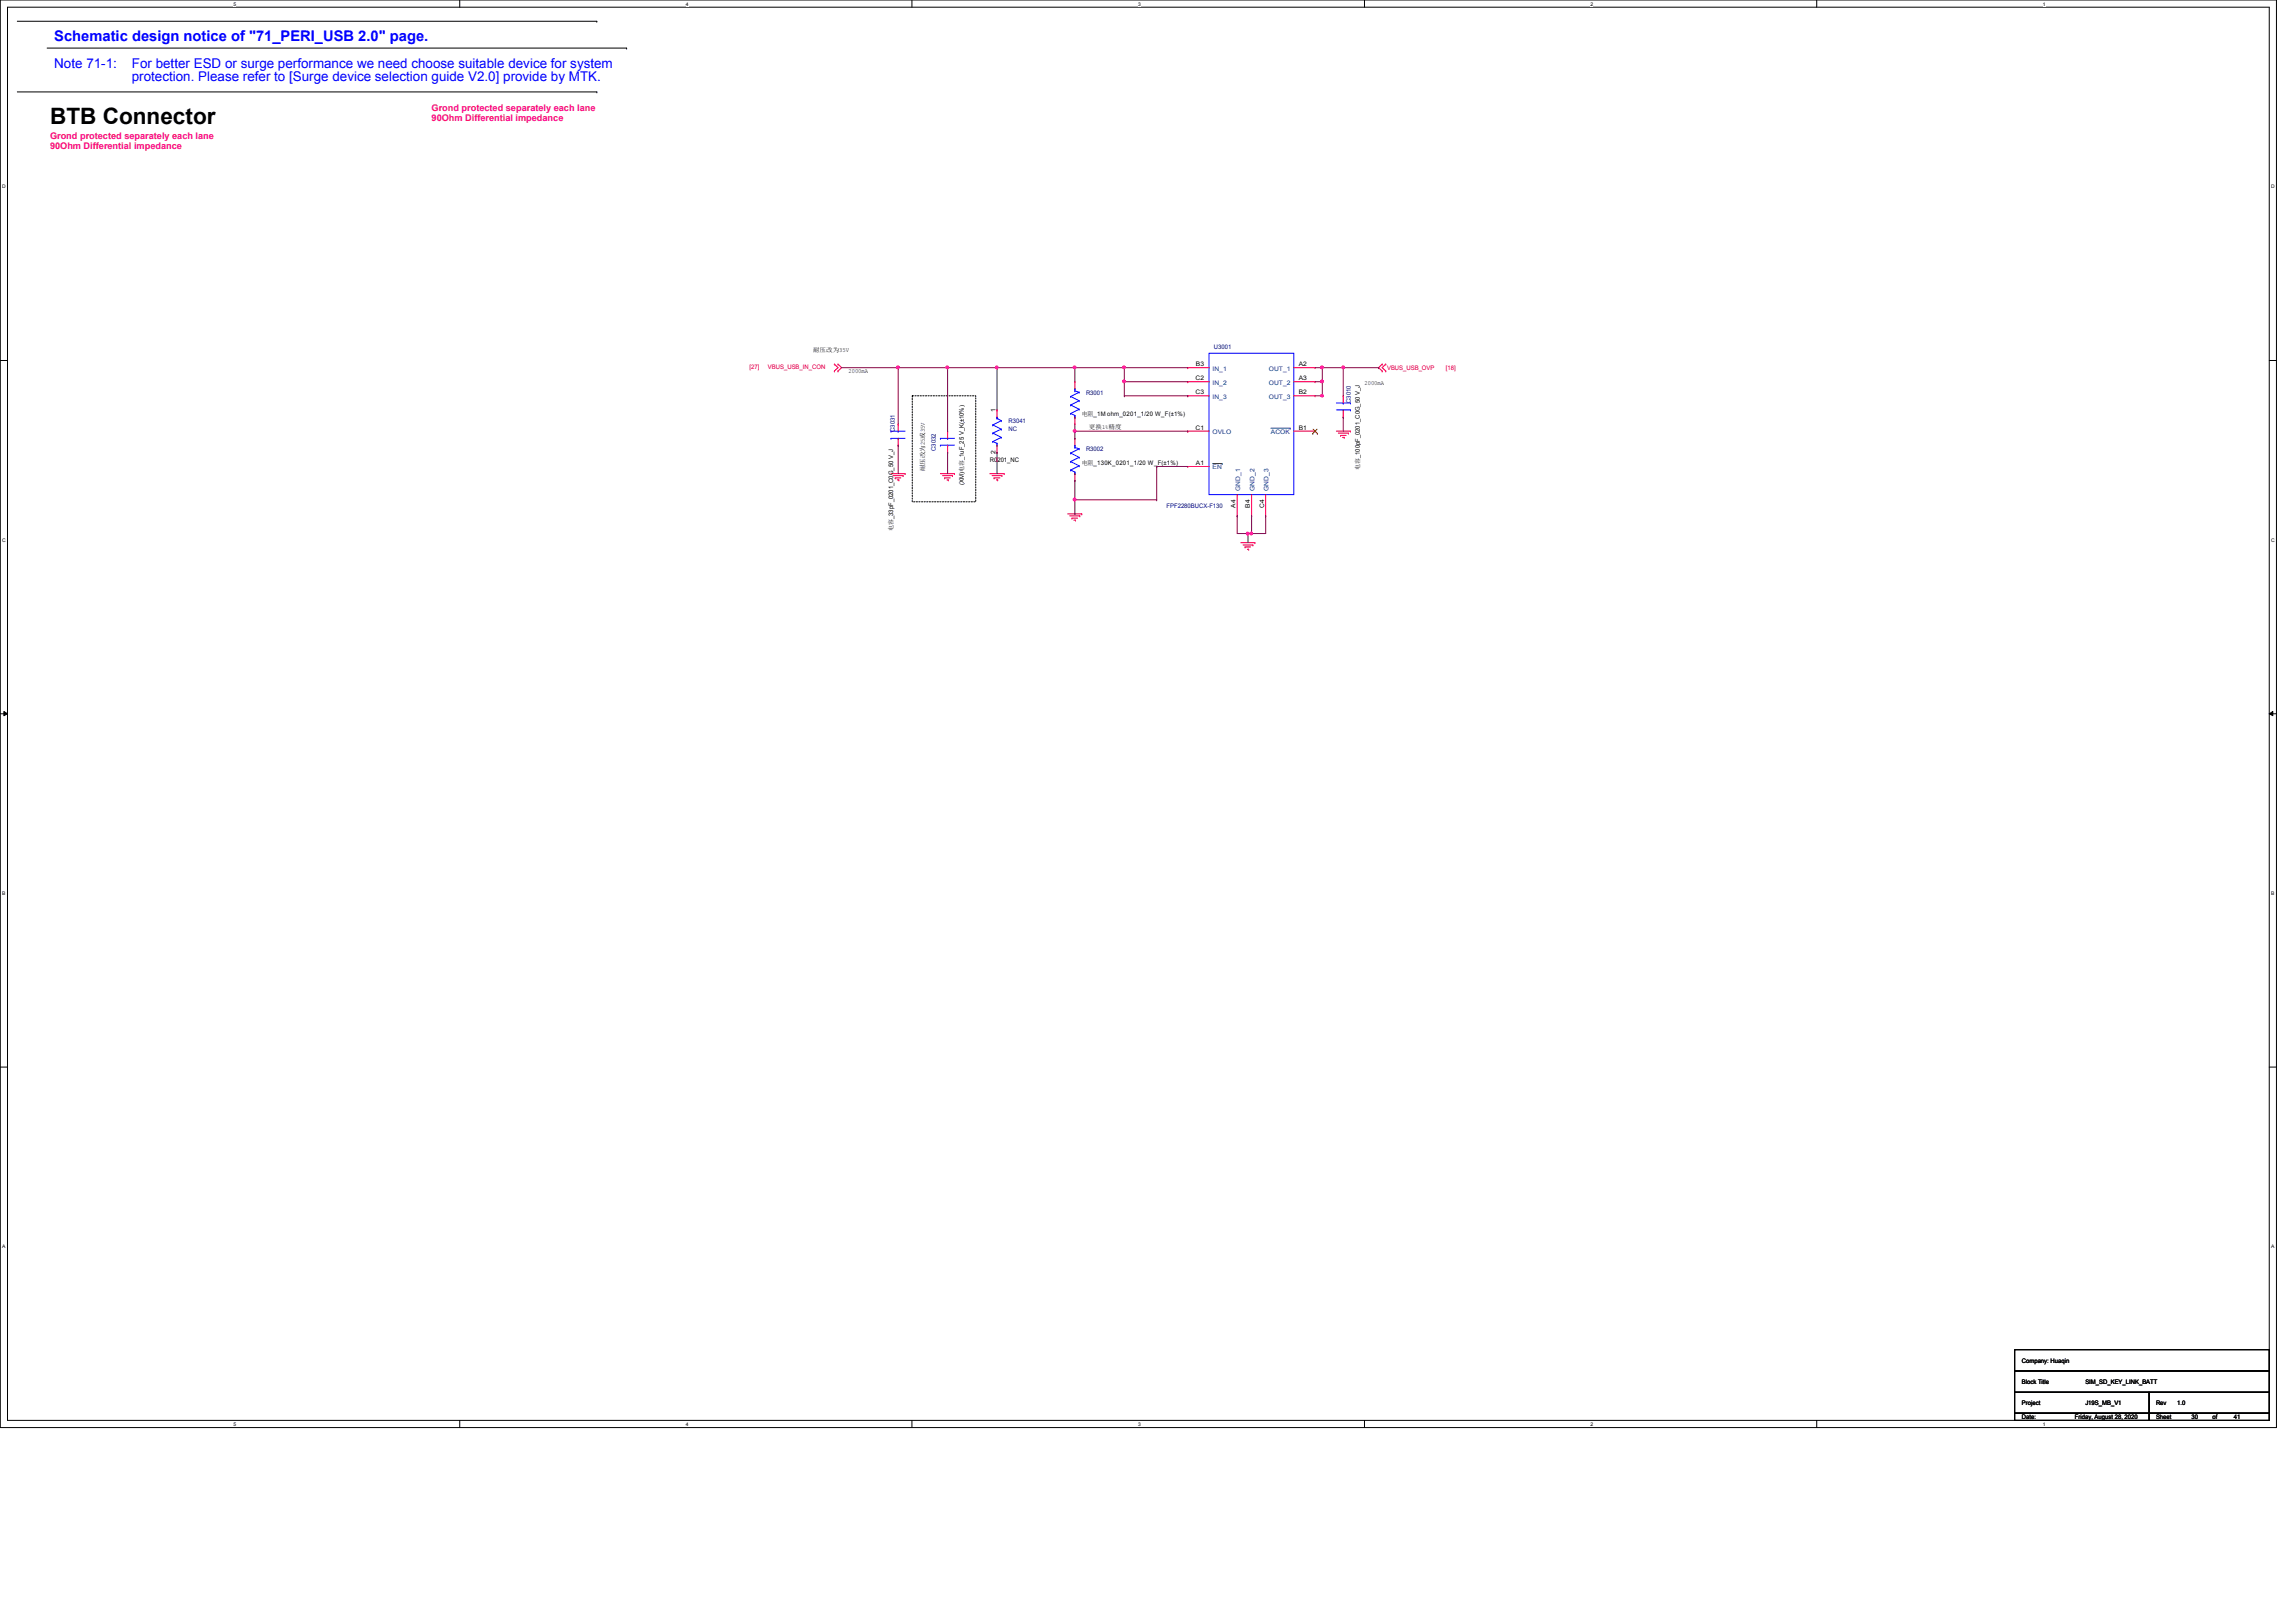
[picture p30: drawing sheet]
<svg xmlns="http://www.w3.org/2000/svg" width="297mm" height="210mm" viewBox="0 0 297 210" stroke-linecap="round" stroke-linejoin="round" font-family="sans-serif">
<defs><g id="words">
<text font-size="2.9" x="6.5" y="16">BTB Connector</text>
<text font-size="1.9" fill="#00f" x="7" y="5.2">Schematic design notice of &quot;71_PERI_USB 2.0&quot; page.</text>
<g font-size="1.7" fill="#00f">
<text x="7" y="8.8">Note 71-1:</text>
<text x="17.1" y="8.8">For better ESD or surge performance we need choose suitable device for system</text>
<text x="17.1" y="10.5">protection. Please refer to [Surge device selection guide V2.0] provide by MTK.</text>
</g>
<g font-size="1.2" fill="#ff0080">
<text x="55.8" y="14.4">Grond protected separately each lane</text>
<text x="55.8" y="15.6">90Ohm Differential impedance</text>
<text x="6.5" y="18">Grond protected separately each lane</text>
<text x="6.5" y="19.3">90Ohm Differential impedance</text>
</g>
<g font-size=".8" fill="#f00">
<text x="97" y="47.8">[27]</text>
<text x="99.4" y="47.8">VBUS_USB_IN_CON</text>
<text x="179.4" y="47.9">VBUS_USB_OVP</text>
<text x="187.1" y="47.9">[18]</text>
</g>
<g font-size=".8">
<text x="105.2" y="45.5">耐耐耐但35V</text>
<text x="154.7" y="47.4">B3</text>
<text x="168" y="47.4">A2</text>
<text x="109.8" y="48.3">2000mA</text>
<text x="128.8" y="53.3" transform="rotate(-90 128.8 53.3)">1</text>
<text x="140" y="53.8">电电_1M ohm_0201_1/20 W_F(±1%)</text>
<text x="154.7" y="49.2">C2</text>
<text x="154.7" y="51">C3</text>
<text x="168" y="49.2">A3</text>
<text x="168" y="51">B2</text>
<text x="176.5" y="49.9">2000mA</text>
<text x="128.1" y="59.8">R0201_NC</text>
<text x="128.8" y="58.7" transform="rotate(-90 128.8 58.7)">2</text>
<text x="140.9" y="55.5">更更1%精反</text>
<text x="154.7" y="55.6">C1</text>
<text x="168" y="55.6">B1</text>
<text x="119.6" y="61" transform="rotate(-90 119.6 61)">耐耐耐但25或35V</text>
<text x="124.7" y="62.7" transform="rotate(-90 124.7 62.7)">(XM)电电_1uF_25 V_K(±10%)</text>
<text x="140" y="60.2">电电_130K_0201_1/20 W_F(±1%)</text>
<text x="154.7" y="60.2">A1</text>
<text x="159.8" y="65.7" transform="rotate(-90 159.8 65.7)">A4</text>
<text x="161.7" y="65.7" transform="rotate(-90 161.7 65.7)">B4</text>
<text x="163.5" y="65.7" transform="rotate(-90 163.5 65.7)">C4</text>
<text x="175.9" y="60.8" transform="rotate(-90 175.9 60.8)">电电_100pF_0201_C0G_50 V_J</text>
<text x="115.6" y="68.7" transform="rotate(-90 115.6 68.7)">电电_33pF_0201_C0G_50 V_J</text>
<text x="261.6" y="179.1">Block Title</text>
<text x="261.6" y="176.4">Company: Huaqin</text>
<text x="269.8" y="179.1">SIM_SD_KEY_LINK_BATT</text>
<text x="261.6" y="181.8">Project</text>
<text x="261.6" y="183.6">Date:</text>
<text x="268.4" y="183.6">Friday, August 28, 2020</text>
<text x="269.8" y="181.8">J19S_MB_V1</text>
<text x="278.9" y="181.8">Rev</text>
<text x="278.9" y="183.6">Sheet</text>
<text x="281.7" y="181.8">1.0</text>
<text x="283.5" y="183.6">30</text>
<text x="286.3" y="183.6">of</text>
<text x="289" y="183.6">41</text>
</g>
<g font-size=".8" fill="#004080">
<text x="156.9" y="48">IN_1</text>
<text x="164.2" y="48">OUT_1</text>
<text x="156.9" y="49.8">IN_2</text>
<text x="156.9" y="51.6">IN_3</text>
<text x="164.2" y="49.8">OUT_2</text>
<text x="164.2" y="51.6">OUT_3</text>
<text x="156.9" y="56.2">OVLO</text>
<text x="164.4" y="56.2">ACOK</text>
<text x="156.9" y="60.7">EN</text>
<text x="160.4" y="63.5" transform="rotate(-90 160.4 63.5)">GND_1</text>
<text x="162.3" y="63.5" transform="rotate(-90 162.3 63.5)">GND_2</text>
<text x="164.1" y="63.5" transform="rotate(-90 164.1 63.5)">GND_3</text>
</g>
<g font-size=".8" fill="#000080">
<text x="157.1" y="45.2">U3001</text>
<text x="140.5" y="51.1">R3001</text>
<text x="174.7" y="52.2" transform="rotate(-90 174.7 52.2)">C3010</text>
<text x="115.8" y="55.9" transform="rotate(-90 115.8 55.9)">C3031</text>
<text x="121.1" y="58.3" transform="rotate(-90 121.1 58.3)">C3032</text>
<text x="130.5" y="54.7">R3041</text>
<text x="130.5" y="55.8">NC</text>
<text x="140.5" y="58.4">R3002</text>
<text x="150.9" y="65.7">FPF2280BUCX-F130</text>
</g>
<g font-size=".6">
<text x="30.2" y=".7">5</text>
<text x="88.7" y=".7">4</text>
<text x="147.2" y=".7">3</text>
<text x="205.8" y=".7">2</text>
<text x="264.3" y=".7">1</text>
<text x=".3" y="24.4">D</text>
<text x="293.8" y="24.4">D</text>
<text x=".3" y="70.1">C</text>
<text x="293.8" y="70.1">C</text>
<text x=".3" y="115.8">B</text>
<text x="293.8" y="115.8">B</text>
<text x=".3" y="161.5">A</text>
<text x="293.8" y="161.5">A</text>
<text x="30.2" y="184.5">5</text>
<text x="88.7" y="184.5">4</text>
<text x="147.2" y="184.5">3</text>
<text x="205.8" y="184.5">2</text>
<text x="264.3" y="184.5">1</text>
</g>
</g></defs>
<path d="M0 0h294.5v184.7h-294.5zM1 .9h292.6v182.9h-292.6z" fill="none" stroke="#000" stroke-width=".13"/>
<g fill="#fff">
<path d="M30.2 .1h.4v.7h-.4z"/>
<path d="M30.2 183.9h.4v.8h-.4z"/>
</g>
<path d="M59.5 0v.9M59.5 183.8v.9" fill="none" stroke="#000" stroke-width=".13"/>
<g fill="#fff">
<path d="M88.7 .1h.4v.7h-.4z"/>
<path d="M88.7 183.9h.4v.8h-.4z"/>
</g>
<path d="M118 0v.9M118 183.8v.9" fill="none" stroke="#000" stroke-width=".13"/>
<g fill="#fff">
<path d="M147.2 .1h.4v.7h-.4z"/>
<path d="M147.2 183.9h.4v.8h-.4z"/>
</g>
<path d="M176.5 0v.9M176.5 183.8v.9" fill="none" stroke="#000" stroke-width=".13"/>
<g fill="#fff">
<path d="M205.8 .1h.3v.7h-.3z"/>
<path d="M205.8 183.9h.3v.8h-.3z"/>
</g>
<path d="M235 0v.9M235 183.8v.9" fill="none" stroke="#000" stroke-width=".13"/>
<g fill="#fff">
<path d="M264.3 .1h.3v.7h-.3z"/>
<path d="M264.3 183.9h.3v.8h-.3z"/>
<path d="M.3 23.8h.5v.7h-.5z"/>
<path d="M293.8 23.8h.5v.7h-.5z"/>
<path d="M.3 69.5h.5v.7h-.5z"/>
<path d="M293.8 69.5h.5v.7h-.5z"/>
</g>
<path d="M0 46.7h1M293.6 46.7h.9" fill="none" stroke="#000" stroke-width=".13"/>
<g fill="#fff">
<path d="M.3 115.2h.4v.8h-.4z"/>
<path d="M293.8 115.2h.5v.8h-.5z"/>
</g>
<path d="M0 92.4h1M.5 92.1l.5 .3-.5 .2zM293.6 92.4l.4-.3v.5zM293.6 92.4h.9" fill="none" stroke="#000" stroke-width=".13"/>
<path d="M.5 92.1l.5 .3-.5 .2zM293.6 92.4l.4-.3v.5z" fill="#000"/>
<g fill="#fff">
<path d="M.3 161h.4v.7h-.4z"/>
<path d="M293.8 161h.4v.7h-.4z"/>
</g>
<g fill="none" stroke="#000" stroke-width=".13">
<path d="M2.2 2.8h75M2.2 11.9h75M6.1 6.2h75M77.2 2.8h.1M77.2 11.9h.1M81.1 6.2h.1M0 138.1h1M293.6 138.1h.9M260.6 174.7h33v2.7h-33zM260.6 177.4h33v2.8h-33zM260.6 180.2h17.4v2.7h-17.4zM260.6 182.9h17.4v.9h-17.4z"/>
<path d="M278 182.9h15.6v.9h-15.6zM278 180.2h15.6v2.7h-15.6z"/>
</g>
<path d="M118 51.2h8.2v13.7h-8.2z" fill="none" stroke="#000" stroke-width=".13" stroke-dasharray=".2 .2"/>
<g fill="none" stroke="#f00" stroke-width=".13">
<path d="M107.9 47.1h.1M107.9 48h.1M107.9 47.1l.5 .5-.5 .4M108.4 48h.1M108.4 47.1h.1M108.4 47.1l.5 .5-.5 .4M116.2 54.9h.1M116.2 57.6h.1M116.2 54.9v.9M116.2 56.7v.9M122.6 55.8h.1M122.6 58.5h.1"/>
<path d="M122.6 55.8v.9M122.6 57.6v.9M129 53h.1M129 58.5h.1M129 53v1M129 57.6v.9M139.1 54.9h.1M139.1 49.4h.1M139.1 56.7h.1M139.1 49.4v.9M139.1 54v.9M139.1 56.7v.9"/>
<path d="M153.7 47.6h.1M153.7 55.8h.1M153.7 49.4h.1M153.7 51.2h.1M153.7 55.8h2.7M153.7 47.6h2.7M153.7 49.4h2.7M153.7 51.2h2.7M167.4 55.8h2.7M167.4 47.6h2.7M167.4 49.4h2.7M167.4 51.2h2.7"/>
<path d="M170.1 47.6h.1M170.1 49.4h.1M170.1 55.8h.1M170.1 51.2h.1M172.9 55.8h1.8M173.1 56h1.4M173.4 56.3h.1M173.4 56.3h.8M173.7 56.6h.2M173.8 54h.1M173.8 51.2h.1M173.8 51.2v1"/>
<path d="M173.8 53v1M173.9 56.6h.1M174.5 56h.1M174.7 55.8h.1M178.8 47.1h.1M178.8 48h.1M178.8 47.1l-.5 .5 .5 .4M179.3 48h.1M179.3 47.1h.1M179.3 47.1l-.5 .5 .5 .4M115.3 61.3h1.8M115.5 61.6h1.3"/>
<path d="M115.8 61.8h.1M115.8 61.8h.7M116.1 62.1h.2M116.3 62.1h.1M116.8 61.6h.1M117.1 61.3h.1M121.7 61.3h1.8M122 61.6h1.2M122.2 61.8h.1M122.2 61.8h.7M122.5 62.1h.2M122.7 62.1h.1"/>
<path d="M123.2 61.6h.1M123.5 61.3h.1M128.1 61.3h1.8M128.4 61.6h1.2M128.6 61.8h.1M128.6 61.8h.8M128.9 62.1h.2M129.1 62.1h.1M129.6 61.6h.1M129.9 61.3h.1M138.1 66.5h1.9M138.4 66.8h1.3"/>
<path d="M138.7 67.1h.1M138.7 67.1h.7M138.9 67.3h.2M139.1 62.2h.1M139.1 61.3v.9M139.1 67.3h.1M139.7 66.8h.1M140 66.5h.1M153.7 60.4h.1M153.7 60.4h2.7M160.1 66.8h.1M160.1 64v2.8"/>
<path d="M160.5 70.2h1.8M160.8 70.5h1.3M161.1 70.8h.1M161.1 70.8h.7M161.4 71.1h.1M161.5 71.1h.1M161.9 66.8h.1M161.9 64v2.8M162.1 70.5h.1M162.3 70.2h.1M163.7 66.8h.1M163.7 64v2.8"/>
</g>
<g fill="none" stroke="#00f" stroke-width=".13">
<path d="M115.3 55.8h.1M115.3 56.7h.1M115.3 55.8h1.8M115.3 56.7h1.8M116.2 55.8h.1M116.2 56.7h.1M121.7 56.7h.1M121.7 57.6h.1M121.7 56.7h1.8M121.7 57.6h1.8M122.6 56.7h.1M122.6 57.6h.1"/>
<path d="M128.4 57.1h.1M128.4 56h.1M128.4 55h.1M128.4 57.1l.6 .3M128.4 56l1.1 .6M128.4 55l1.1 .5M129 57.6h.1M129 54h.1M129 57.4h.1M129 54.1h.1M129 54v.1M129 57.4v.2"/>
<path d="M129 54.1l.5 .3M129.5 56.6h.1M129.5 55.5h.1M129.5 54.4h.1M129.5 56.6l-1.1 .5M129.5 55.5l-1.1 .5M129.5 54.4l-1.1 .6M138.5 51.3h.1M138.5 52.4h.1M138.5 53.5h.1M138.5 58.6h.1M138.5 59.7h.1"/>
<path d="M138.5 51.3l1.1 .6M138.5 52.4l1.1 .6M138.5 53.5l.6 .3M138.5 58.6l1.1 .6M138.5 59.7l1.1 .6M139.1 50.3h.1M139.1 54h.1M139.1 50.6h.1M139.1 53.8h.1M139.1 57.6h.1M139.1 57.9h.1M139.1 50.3v.3"/>
<path d="M139.1 53.8v.2M139.1 57.6v.3M139.1 50.6l.5 .2M139.1 57.9l.5 .2M139.6 50.8h.1M139.6 51.9h.1M139.6 53h.1M139.6 58.1h.1M139.6 59.2h.1M139.6 50.8l-1.1 .5M139.6 51.9l-1.1 .5M139.6 53l-1.1 .5"/>
<path d="M139.6 58.1l-1.1 .5M139.6 59.2l-1.1 .5M156.4 45.7h11v18.3h-11zM172.9 53h1.8M172.9 52.2h1.8M173.8 53h.1M173.8 52.2h.1M174.7 53h.1M174.7 52.2h.1M138.5 60.8h.1M138.5 60.8l.6 .3M139.1 61.3h.1"/>
<path d="M139.1 61.1h.1M139.1 61.1v.2M139.6 60.3h.1M139.6 60.3l-1.1 .5"/>
</g>
<path d="M156.9 60h1.2M158.1 60h.1M164.4 55.4h2.5M166.9 55.4h.1" fill="none" stroke="#004080" stroke-width=".13"/>
<path d="M169.8 56.1h.1M169.9 55.5l.5 .6M170.4 55.5l-.6 .6M170.4 56.1h.1" fill="none" stroke="#804000" stroke-width=".13"/>
<path d="M145.5 49.4h.1M145.5 49.4h8.2M173.8 54h.1M173.8 54v1.8" fill="none" stroke="#800040" stroke-width=".13"/>
<path d="M145.3 49.2h.2v.3h-.2z" fill-rule="evenodd" fill="#f0f"/>
<path d="M145.3 49.2h.2v.3h-.2z" fill="none" stroke="#f0f" stroke-width=".13"/>
<path d="M145.5 47.6h.1M145.5 47.6h8.2" fill="none" stroke="#800040" stroke-width=".13"/>
<path d="M145.3 47.4h.2v.3h-.2z" fill-rule="evenodd" fill="#f0f"/>
<path d="M145.3 47.4h.2v.3h-.2z" fill="none" stroke="#f0f" stroke-width=".13"/>
<path d="M139.1 47.6h.1M139.1 47.6h6.4M139.1 47.6v1.8M139.1 55.8h14.6M153.7 55.8h.1M170.1 47.6h1M171.1 47.6h.1" fill="none" stroke="#800040" stroke-width=".13"/>
<path d="M138.9 55.7h.2v.2h-.2z" fill-rule="evenodd" fill="#f0f"/>
<path d="M138.9 55.7h.2v.2h-.2z" fill="none" stroke="#f0f" stroke-width=".13"/>
<g fill="none" stroke="#800040" stroke-width=".13">
<path d="M116.2 57.6h.1M116.2 57.6v3.7M122.6 58.5h.1M122.6 58.5v2.8M145.5 51.2h.1M145.5 51.2h8.2M145.5 49.4v1.8M153.7 51.2h.1M170.1 51.2h1M170.1 49.4h1M171.1 51.2h.1M171.1 49.4h.1"/>
<path d="M161.9 66.8h.1M161.9 66.8v2.2"/>
</g>
<path d="M161.7 68.9h.3v.3h-.3z" fill-rule="evenodd" fill="#f0f"/>
<path d="M161.7 68.9h.3v.3h-.3z" fill="none" stroke="#f0f" stroke-width=".13"/>
<path d="M160.1 66.8h.1M160.1 66.8v2.2h1.4M161.5 69h.1M161.5 69v1.2" fill="none" stroke="#800040" stroke-width=".13"/>
<path d="M161.3 68.9h.2v.3h-.2z" fill-rule="evenodd" fill="#f0f"/>
<path d="M161.3 68.9h.2v.3h-.2z" fill="none" stroke="#f0f" stroke-width=".13"/>
<g fill="none" stroke="#800040" stroke-width=".13">
<path d="M108.9 47.6h7.3M116.2 47.6h.1M129 58.5h.1M129 58.5v2.8M145.5 47.6h.1M145.5 47.6v1.8M149.6 60.4h.1M149.6 60.4v4.3M149.6 60.4h4.1M161.5 69h.1M161.9 69h.1M163.7 66.8h.1"/>
<path d="M163.7 66.8v2.2h-2.2"/>
</g>
<path d="M116 47.4h.3v.3h-.3z" fill-rule="evenodd" fill="#f0f"/>
<path d="M116 47.4h.3v.3h-.3z" fill="none" stroke="#f0f" stroke-width=".13"/>
<path d="M129 47.6h.1M129 47.6v5.4M129 47.6h10.1" fill="none" stroke="#800040" stroke-width=".13"/>
<path d="M138.9 47.4h.2v.3h-.2z" fill-rule="evenodd" fill="#f0f"/>
<path d="M138.9 47.4h.2v.3h-.2z" fill="none" stroke="#f0f" stroke-width=".13"/>
<path d="M128.8 47.4h.3v.3h-.3z" fill-rule="evenodd" fill="#f0f"/>
<path d="M128.8 47.4h.3v.3h-.3z" fill="none" stroke="#f0f" stroke-width=".13"/>
<path d="M171.1 47.6h.1M171.1 47.6v1.8" fill="none" stroke="#800040" stroke-width=".13"/>
<path d="M170.9 49.2h.2v.3h-.2z" fill-rule="evenodd" fill="#f0f"/>
<path d="M170.9 49.2h.2v.3h-.2z" fill="none" stroke="#f0f" stroke-width=".13"/>
<path d="M170.9 47.4h.2v.3h-.2z" fill-rule="evenodd" fill="#f0f"/>
<path d="M170.9 47.4h.2v.3h-.2z" fill="none" stroke="#f0f" stroke-width=".13"/>
<path d="M171.1 51.2h.1M171.1 47.6h2.7M171.2 49.4h.1M171.2 51.2h.1M171.2 49.4h-.1v1.8M173.8 47.6h.1" fill="none" stroke="#800040" stroke-width=".13"/>
<path d="M170.9 51.1h.2v.2h-.2z" fill-rule="evenodd" fill="#f0f"/>
<path d="M170.9 51.1h.2v.2h-.2z" fill="none" stroke="#f0f" stroke-width=".13"/>
<path d="M173.8 47.6h.1M173.8 47.6v3.6M173.8 47.6h4.5M178.3 47.6h.1" fill="none" stroke="#800040" stroke-width=".13"/>
<path d="M173.6 47.4h.3v.3h-.3z" fill-rule="evenodd" fill="#f0f"/>
<path d="M173.6 47.4h.3v.3h-.3z" fill="none" stroke="#f0f" stroke-width=".13"/>
<path d="M116.2 47.6h.1M116.2 47.6v7.3M116.2 47.6h6.4M122.6 47.6h.1M122.6 47.6v8.2" fill="none" stroke="#800040" stroke-width=".13"/>
<path d="M122.4 47.4h.3v.3h-.3z" fill-rule="evenodd" fill="#f0f"/>
<path d="M122.4 47.4h.3v.3h-.3z" fill="none" stroke="#f0f" stroke-width=".13"/>
<path d="M122.6 47.6h.1M122.6 47.6h6.4M139.1 55.8h.1M139.1 54.9v.9M139.1 66.5h.1M139.1 62.2h.1M139.1 62.2v4.3M139.1 64.7h10.5M149.6 64.7h.1" fill="none" stroke="#800040" stroke-width=".13"/>
<path d="M138.9 64.5h.2v.3h-.2z" fill-rule="evenodd" fill="#f0f"/>
<path d="M138.9 64.5h.2v.3h-.2z" fill="none" stroke="#f0f" stroke-width=".13"/>
<path d="M139.1 56.7h.1M139.1 55.8v.9" fill="none" stroke="#800040" stroke-width=".13"/>
<path d="M145.3 49.2h.2v.3h-.2z" fill-rule="evenodd" fill="#f0f"/>
<path d="M145.3 49.2h.2v.3h-.2z" fill="none" stroke="#f0f" stroke-width=".13"/>
<path d="M145.3 47.4h.2v.3h-.2z" fill-rule="evenodd" fill="#f0f"/>
<path d="M145.3 47.4h.2v.3h-.2z" fill="none" stroke="#f0f" stroke-width=".13"/>
<path d="M138.9 55.7h.2v.2h-.2z" fill-rule="evenodd" fill="#f0f"/>
<path d="M138.9 55.7h.2v.2h-.2z" fill="none" stroke="#f0f" stroke-width=".13"/>
<path d="M161.7 68.9h.3v.3h-.3z" fill-rule="evenodd" fill="#f0f"/>
<path d="M161.7 68.9h.3v.3h-.3z" fill="none" stroke="#f0f" stroke-width=".13"/>
<path d="M161.3 68.9h.2v.3h-.2z" fill-rule="evenodd" fill="#f0f"/>
<path d="M161.3 68.9h.2v.3h-.2z" fill="none" stroke="#f0f" stroke-width=".13"/>
<path d="M116 47.4h.3v.3h-.3z" fill-rule="evenodd" fill="#f0f"/>
<path d="M116 47.4h.3v.3h-.3z" fill="none" stroke="#f0f" stroke-width=".13"/>
<path d="M138.9 47.4h.2v.3h-.2z" fill-rule="evenodd" fill="#f0f"/>
<path d="M138.9 47.4h.2v.3h-.2z" fill="none" stroke="#f0f" stroke-width=".13"/>
<path d="M128.8 47.4h.3v.3h-.3z" fill-rule="evenodd" fill="#f0f"/>
<path d="M128.8 47.4h.3v.3h-.3z" fill="none" stroke="#f0f" stroke-width=".13"/>
<path d="M170.9 49.2h.2v.3h-.2z" fill-rule="evenodd" fill="#f0f"/>
<path d="M170.9 49.2h.2v.3h-.2z" fill="none" stroke="#f0f" stroke-width=".13"/>
<path d="M170.9 47.4h.2v.3h-.2z" fill-rule="evenodd" fill="#f0f"/>
<path d="M170.9 47.4h.2v.3h-.2z" fill="none" stroke="#f0f" stroke-width=".13"/>
<path d="M170.9 51.1h.2v.2h-.2z" fill-rule="evenodd" fill="#f0f"/>
<path d="M170.9 51.1h.2v.2h-.2z" fill="none" stroke="#f0f" stroke-width=".13"/>
<path d="M173.6 47.4h.3v.3h-.3z" fill-rule="evenodd" fill="#f0f"/>
<path d="M173.6 47.4h.3v.3h-.3z" fill="none" stroke="#f0f" stroke-width=".13"/>
<path d="M122.4 47.4h.3v.3h-.3z" fill-rule="evenodd" fill="#f0f"/>
<path d="M122.4 47.4h.3v.3h-.3z" fill="none" stroke="#f0f" stroke-width=".13"/>
<path d="M138.9 64.5h.2v.3h-.2z" fill-rule="evenodd" fill="#f0f"/>
<path d="M138.9 64.5h.2v.3h-.2z" fill="none" stroke="#f0f" stroke-width=".13"/>
<use href="#words"/>
</svg>
